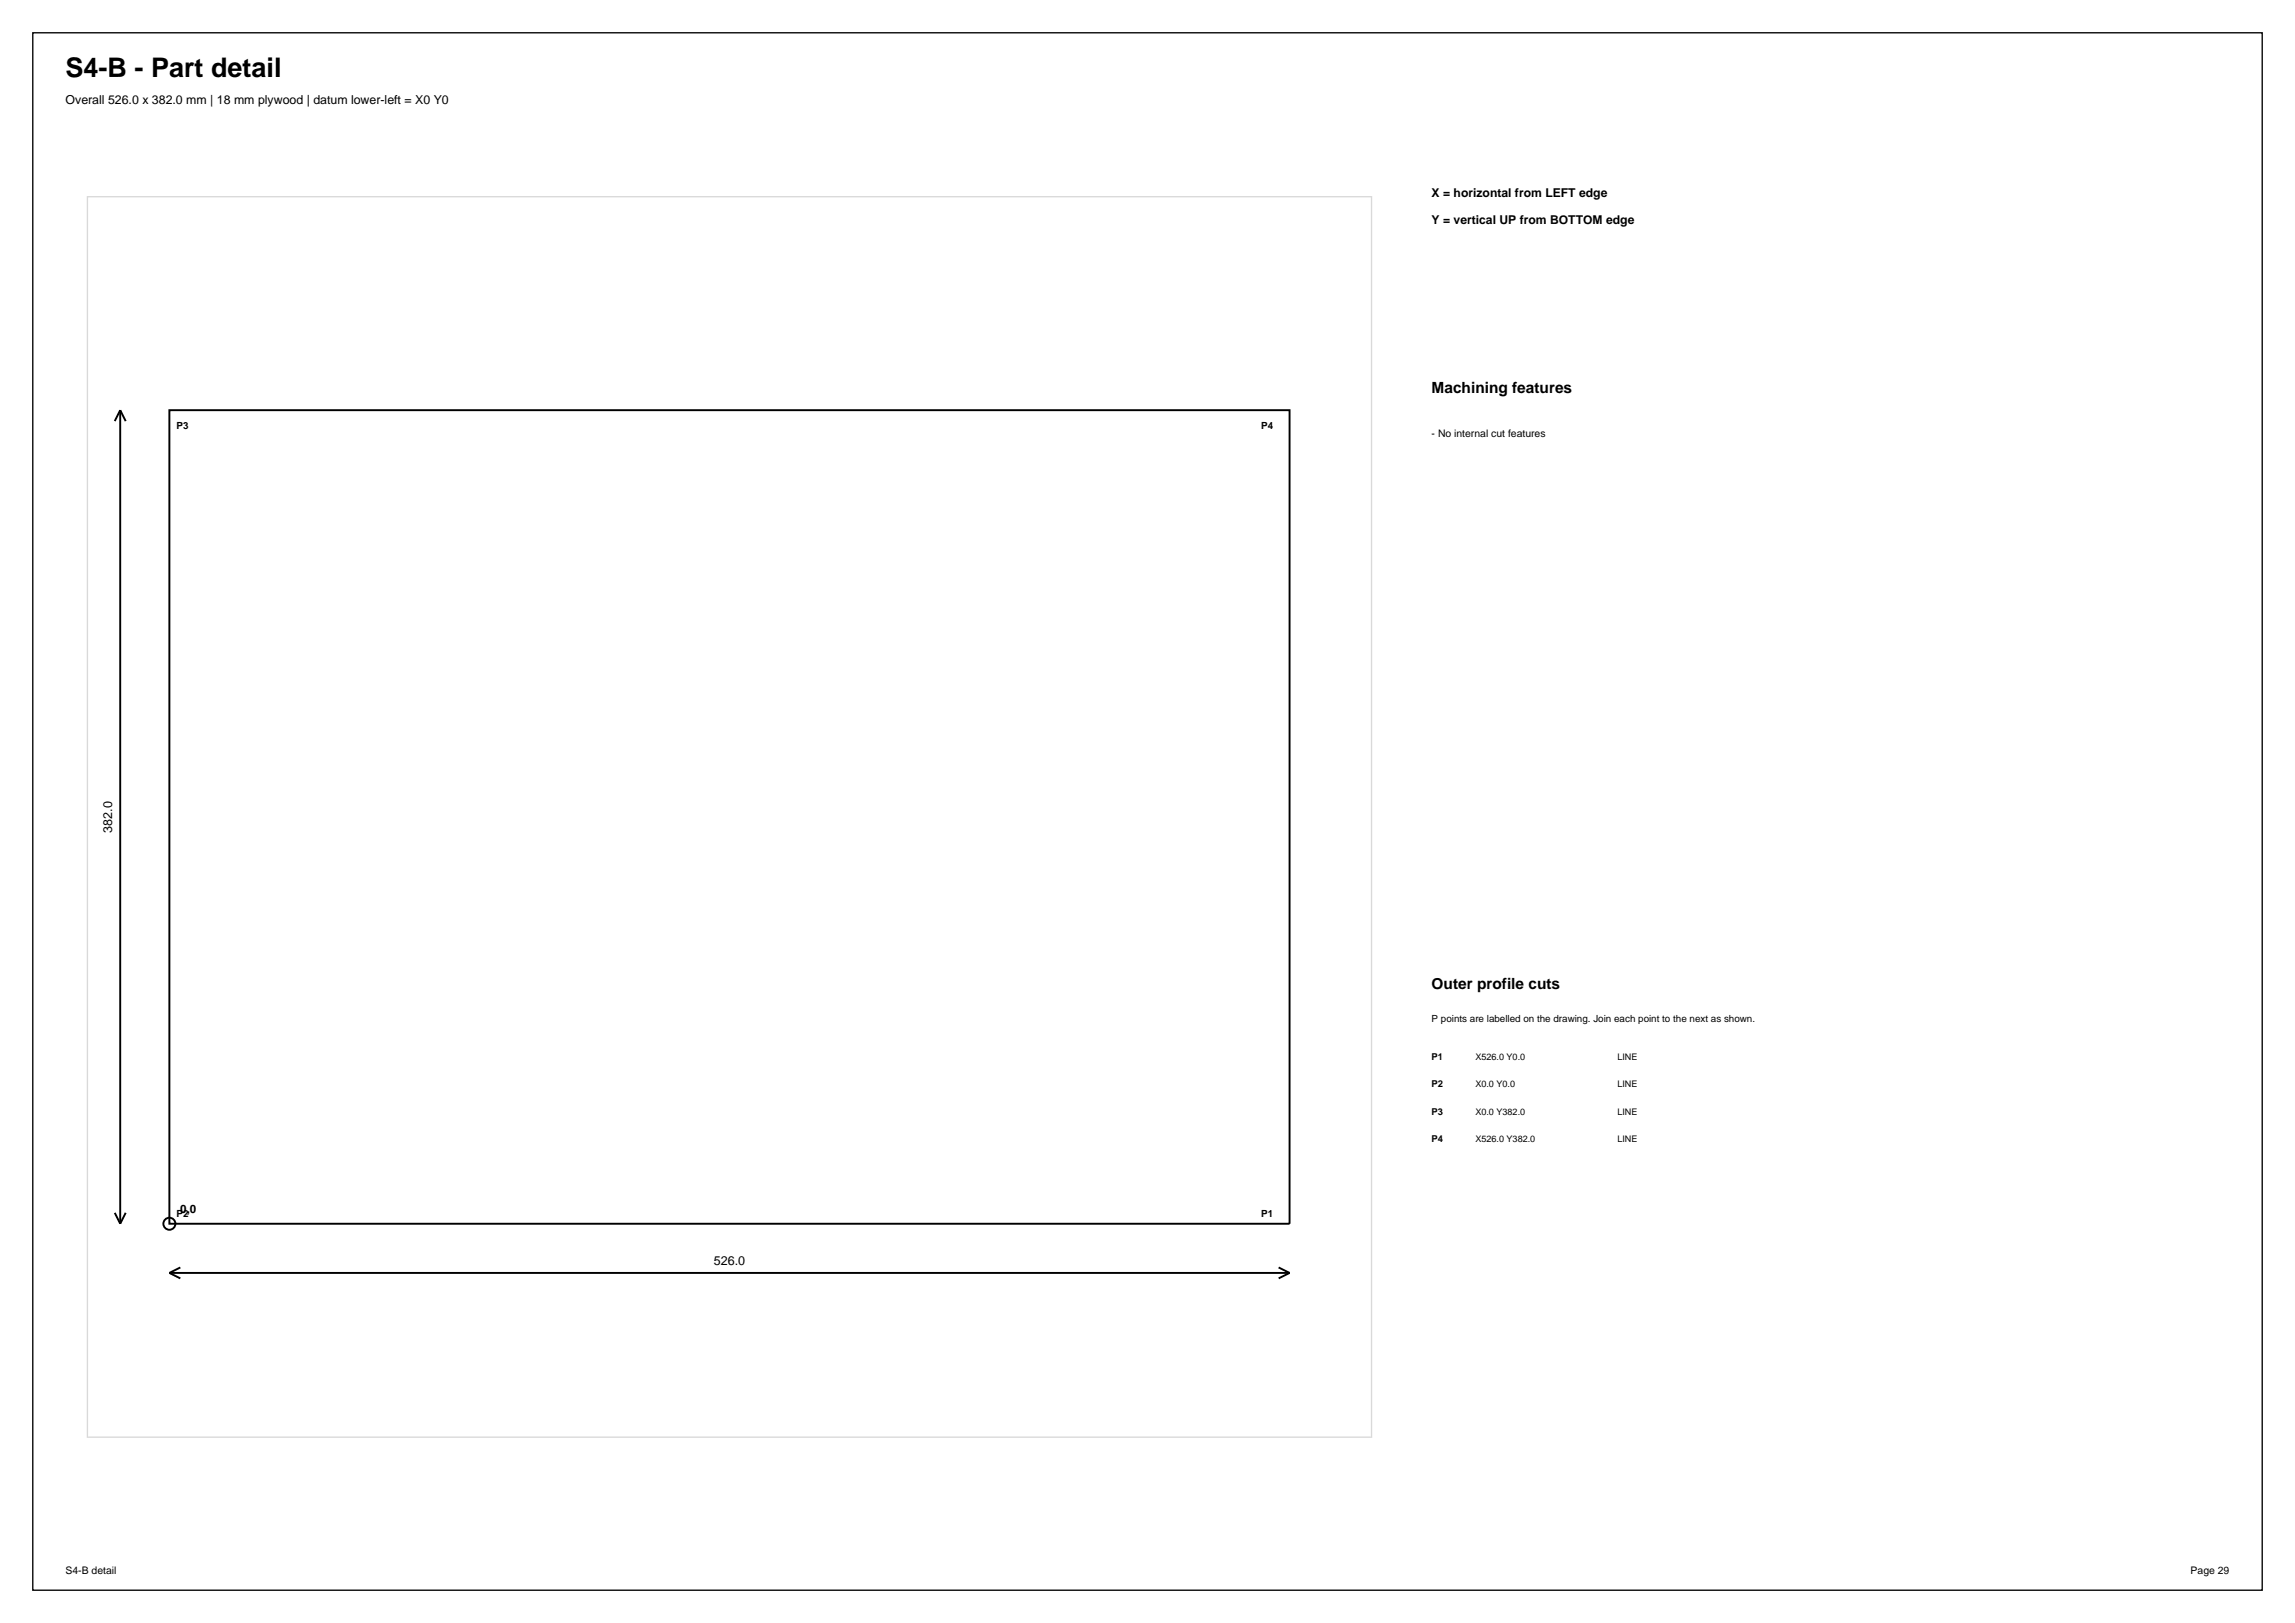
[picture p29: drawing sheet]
<svg xmlns="http://www.w3.org/2000/svg" width="420mm" height="297mm" viewBox="0 0 420 297" stroke-linecap="round" stroke-linejoin="round" font-family="sans-serif">
<defs><g id="words">
<text font-size="4.9" x="12" y="14">S4-B - Part detail</text>
<g font-size="2.8">
<text x="262" y="72">Machining features</text>
<text x="262" y="181">Outer profile cuts</text>
</g>
<g font-size="2.3">
<text x="12" y="19">Overall 526.0 x 382.0 mm | 18 mm plywood | datum lower-left = X0 Y0</text>
<text x="20.5" y="152.4" transform="rotate(-90 20.5 152.4)">382.0</text>
<text x="130.6" y="231.4">526.0</text>
</g>
<g font-size="2.2">
<text x="262" y="36">X = horizontal from LEFT edge</text>
<text x="262" y="41">Y = vertical UP from BOTTOM edge</text>
</g>
<text font-size="2.1" x="33" y="221.9">0,0</text>
<g font-size="1.9">
<text x="262" y="80">- No internal cut features</text>
<text x="12" y="288">S4-B detail</text>
<text x="400.9" y="288">Page 29</text>
</g>
<g font-size="1.8">
<text x="32.3" y="78.5">P3</text>
<text x="230.8" y="78.5">P4</text>
<text x="262" y="187">P points are labelled on the drawing. Join each point to the next as shown.</text>
<text x="32.3" y="222.6">P2</text>
<text x="230.8" y="222.6">P1</text>
</g>
<g font-size="1.7">
<text x="262" y="194">P1</text>
<text x="270" y="194">X526.0 Y0.0</text>
<text x="296" y="194">LINE</text>
<text x="262" y="199">P2</text>
<text x="270" y="199">X0.0 Y0.0</text>
<text x="296" y="199">LINE</text>
<text x="262" y="204">P3</text>
<text x="262" y="209">P4</text>
<text x="270" y="204">X0.0 Y382.0</text>
<text x="270" y="209">X526.0 Y382.0</text>
<text x="296" y="204">LINE</text>
<text x="296" y="209">LINE</text>
</g>
</g></defs>
<path d="M6 6h408v285h-408z" fill="none" stroke="#000" stroke-width=".25"/>
<path d="M16 36h235v227h-235z" fill="none" stroke="#d9d9d9" stroke-width=".25"/>
<g fill="none" stroke="#000" stroke-width=".35">
<path d="M22 75.1v148.8M22 75.1l-1 2M22 75.1l1 2M31 75.1h205v148.8h-205zM21 221.9l1 2M23 221.9l-1 2M31 232.9h205M31 232.9l2 1M33 231.9l-2 1M234 231.9l2 1M236 232.9l-2 1"/>
<circle cx="31" cy="223.9" r="1.1"/>
</g>
<use href="#words"/>
</svg>
